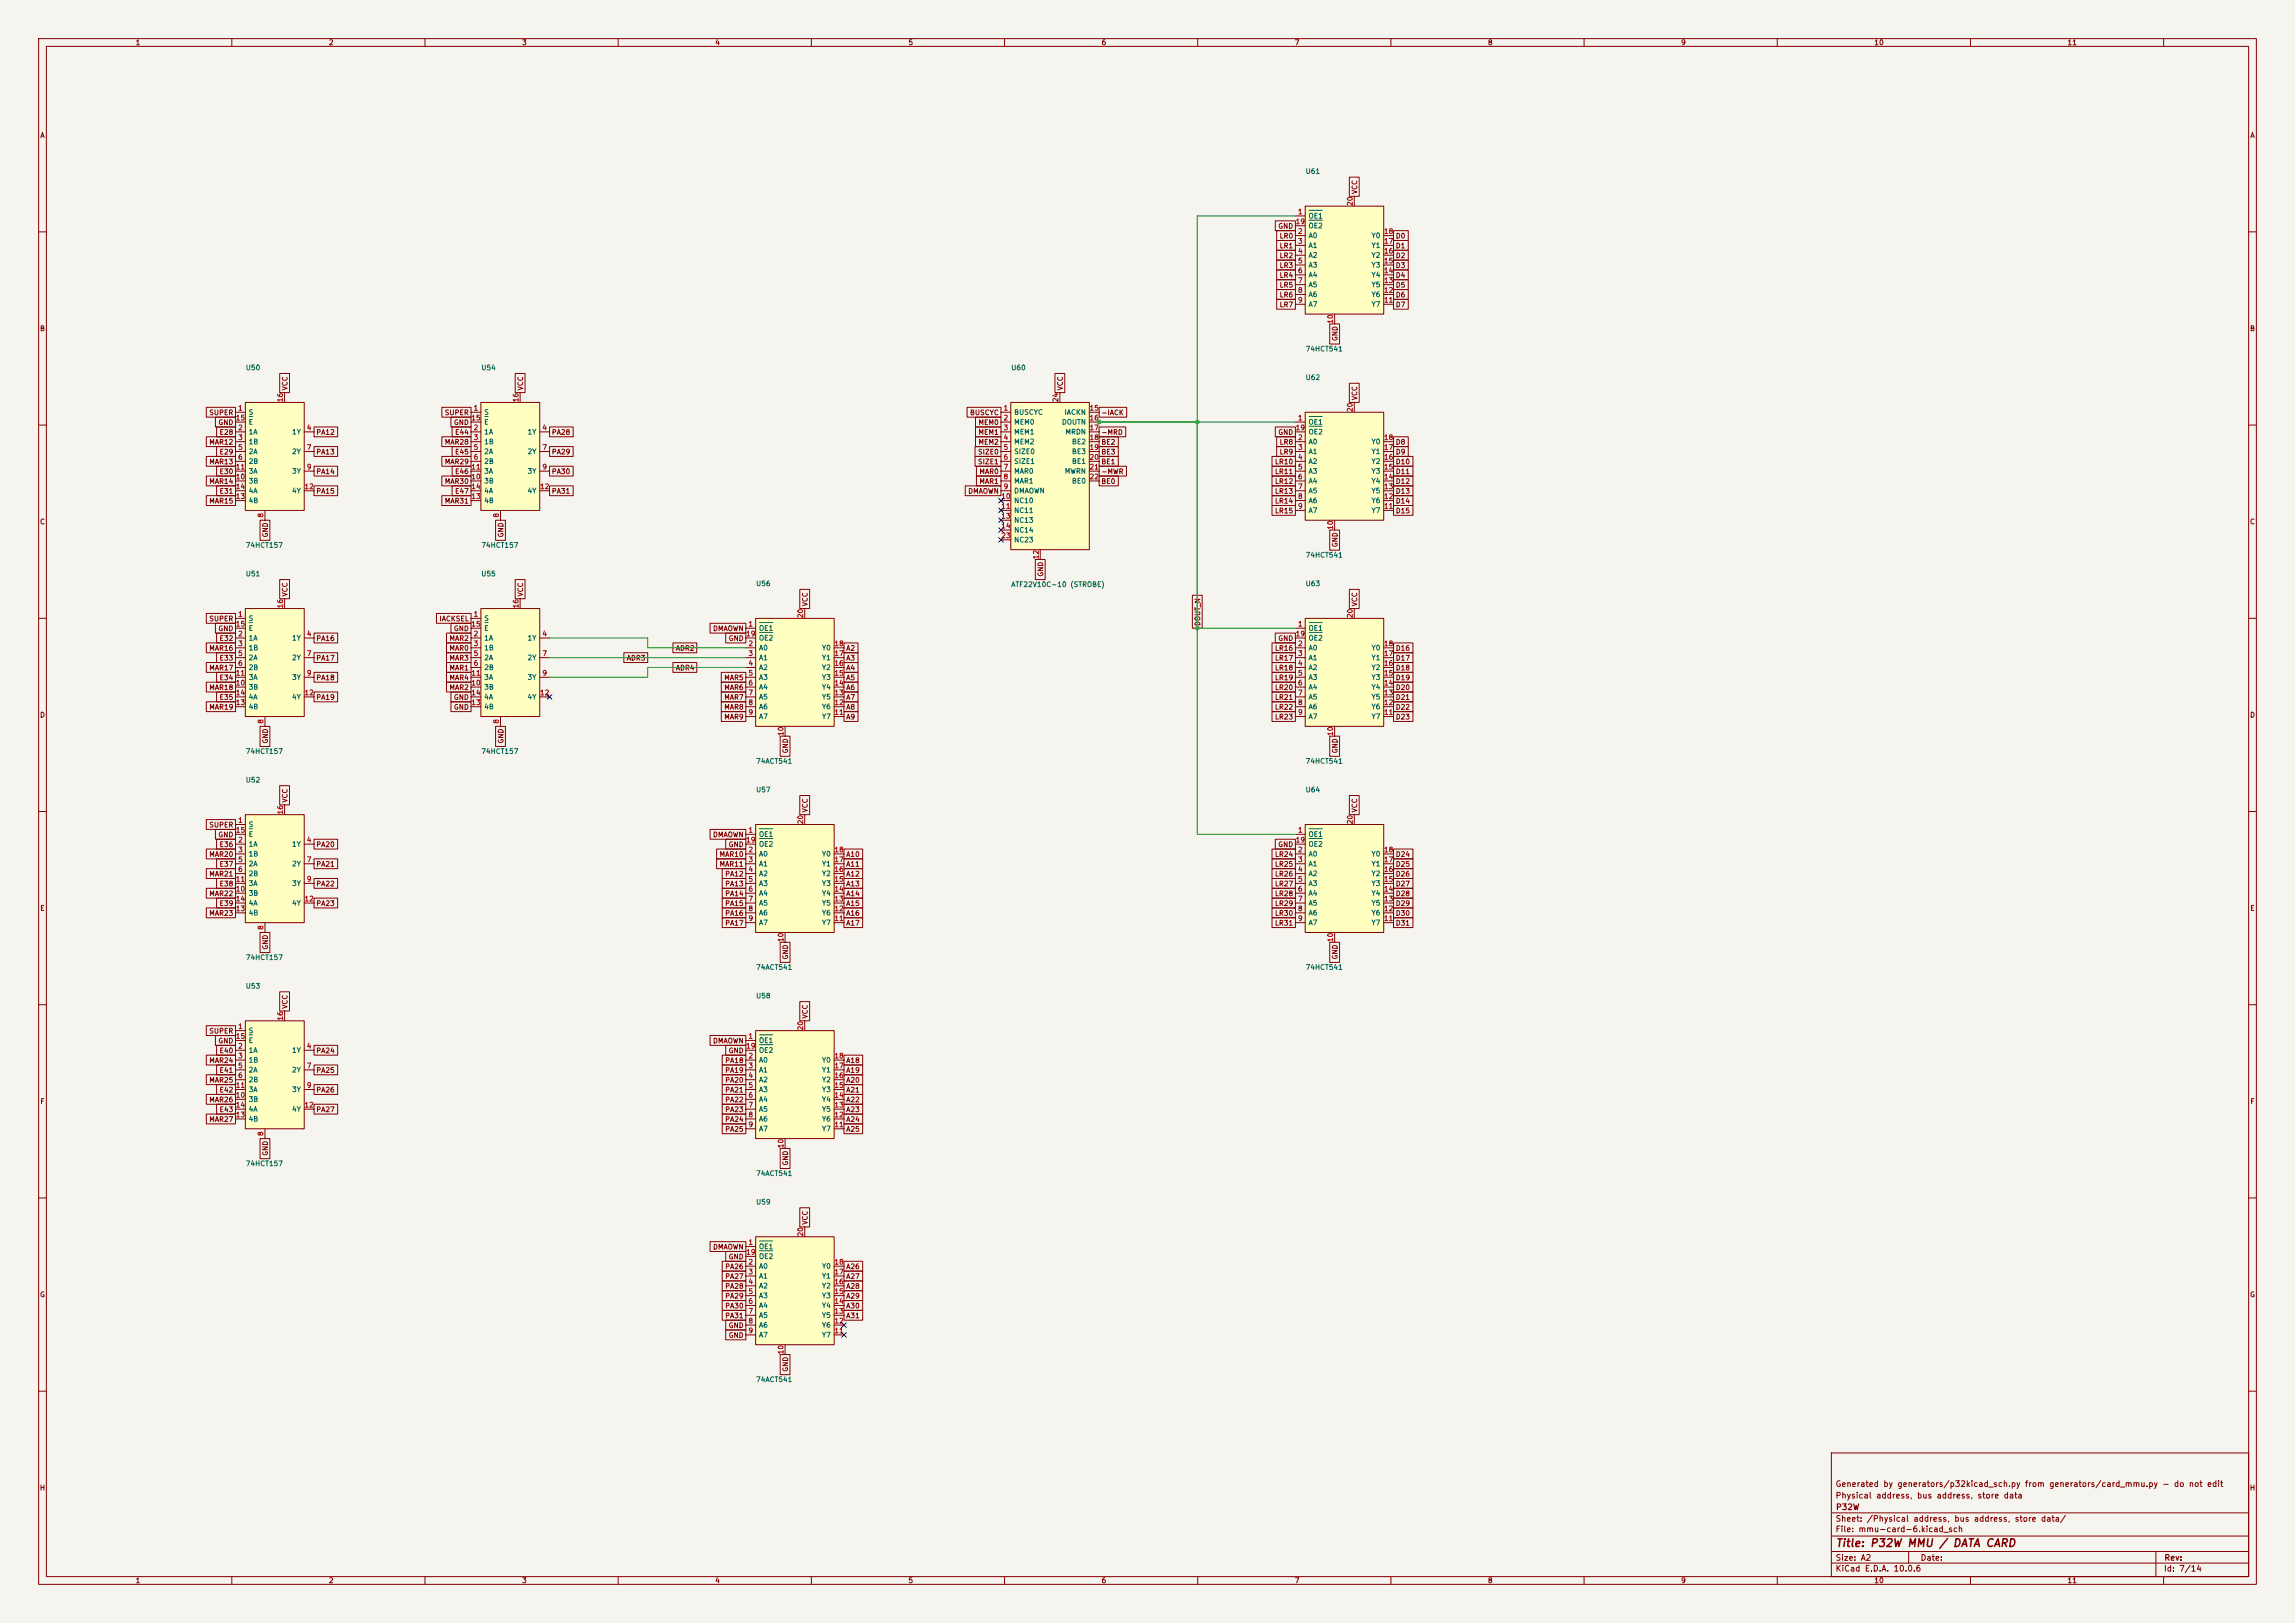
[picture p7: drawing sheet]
<svg xmlns="http://www.w3.org/2000/svg" width="594mm" height="420mm" viewBox="0 0 594 420" stroke-linecap="round" stroke-linejoin="round" font-family="sans-serif">
<defs><g id="words">
<text font-size="2" fill="#840000" x="475" y="400.8">Title: P32W MMU / DATA CARD</text>
<g font-size="1.5" fill="#840000">
<text x="475" y="388.1">Physical address, bus address, store data</text>
<text x="475" y="385.1">Generated by generators/p32kicad_sch.py from generators/card_mmu.py - do not edit</text>
<text x="475" y="394.1">Sheet: /Physical address, bus address, store data/</text>
<text x="475.1" y="391.1">P32W</text>
<text x="475" y="396.8">File: mmu-card-6.kicad_sch</text>
<text x="475" y="407">KiCad E.D.A. 10.0.6</text>
<text x="475" y="404.2">Size: A2</text>
<text x="497" y="404.2">Date:</text>
<text x="560" y="407">Id: 7/14</text>
<text x="560.1" y="404.2">Rev:</text>
</g>
<g font-size="1.3" fill="#840000">
<text x="35" y="12">1</text>
<text x="85" y="12">2</text>
<text x="135" y="12">3</text>
<text x="185" y="12">4</text>
<text x="235" y="12">5</text>
<text x="285" y="12">6</text>
<text x="335" y="12">7</text>
<text x="385" y="12">8</text>
<text x="435" y="12">9</text>
<text x="485" y="12">10</text>
<text x="535" y="12">11</text>
<text x="10.3" y="36">A</text>
<text x="582.3" y="36">A</text>
<text x="351.6" y="50.4" transform="rotate(-90 351.6 50.4)">VCC</text>
<text x="330.7" y="59.5">GND</text>
<text x="331.1" y="64.6">LR1</text>
<text x="331.1" y="62">LR0</text>
<text x="361.1" y="62">D0</text>
<text x="361.1" y="64.6">D1</text>
<text x="331.1" y="67.1">LR2</text>
<text x="331.1" y="69.6">LR3</text>
<text x="361.1" y="67.1">D2</text>
<text x="361.1" y="69.6">D3</text>
<text x="331.1" y="74.7">LR5</text>
<text x="331.1" y="77.3">LR6</text>
<text x="331.1" y="72.2">LR4</text>
<text x="361.1" y="77.3">D6</text>
<text x="361.1" y="72.2">D4</text>
<text x="361.1" y="74.7">D5</text>
<text x="331.1" y="79.8">LR7</text>
<text x="361.1" y="79.8">D7</text>
<text x="10.2" y="86">B</text>
<text x="346.5" y="88.4" transform="rotate(-90 346.5 88.4)">GND</text>
<text x="582.2" y="86">B</text>
<text x="74.7" y="101.2" transform="rotate(-90 74.7 101.2)">VCC</text>
<text x="135.7" y="101.2" transform="rotate(-90 135.7 101.2)">VCC</text>
<text x="275.4" y="101.2" transform="rotate(-90 275.4 101.2)">VCC</text>
<text x="54" y="107.7">SUPER</text>
<text x="115" y="107.7">SUPER</text>
<text x="250.9" y="107.7">BUSCYC</text>
<text x="284.9" y="107.7">-IACK</text>
<text x="351.6" y="103.7" transform="rotate(-90 351.6 103.7)">VCC</text>
<text x="56.4" y="110.3">GND</text>
<text x="56.7" y="112.8">E28</text>
<text x="81.7" y="112.8">PA12</text>
<text x="117.3" y="110.3">GND</text>
<text x="117.6" y="112.8">E44</text>
<text x="142.7" y="112.8">PA28</text>
<text x="253.1" y="110.3">MEM0</text>
<text x="253.1" y="112.8">MEM1</text>
<text x="284.9" y="112.8">-MRD</text>
<text x="330.7" y="112.8">GND</text>
<text x="54" y="115.4">MAR12</text>
<text x="56.7" y="117.9">E29</text>
<text x="81.7" y="117.9">PA13</text>
<text x="115" y="115.4">MAR28</text>
<text x="117.6" y="117.9">E45</text>
<text x="142.7" y="117.9">PA29</text>
<text x="253" y="117.9">SIZE0</text>
<text x="253.1" y="115.4">MEM2</text>
<text x="284.9" y="115.4">BE2</text>
<text x="284.9" y="117.9">BE3</text>
<text x="331.1" y="115.4">LR8</text>
<text x="331.1" y="117.9">LR9</text>
<text x="361.1" y="115.4">D8</text>
<text x="361.1" y="117.9">D9</text>
<text x="54" y="125.5">MAR14</text>
<text x="54" y="120.4">MAR13</text>
<text x="56.7" y="123">E30</text>
<text x="81.7" y="123">PA14</text>
<text x="115" y="120.4">MAR29</text>
<text x="115" y="125.5">MAR30</text>
<text x="117.6" y="123">E46</text>
<text x="142.7" y="123">PA30</text>
<text x="253" y="120.4">SIZE1</text>
<text x="253.4" y="123">MAR0</text>
<text x="253.4" y="125.5">MAR1</text>
<text x="284.9" y="120.4">BE1</text>
<text x="284.9" y="123">-MWR</text>
<text x="284.9" y="125.5">BE0</text>
<text x="329.9" y="120.4">LR10</text>
<text x="329.9" y="123">LR11</text>
<text x="329.9" y="125.5">LR12</text>
<text x="361.1" y="120.4">D10</text>
<text x="361.1" y="123">D11</text>
<text x="361.1" y="125.5">D12</text>
<text x="54" y="130.6">MAR15</text>
<text x="56.7" y="128.1">E31</text>
<text x="81.7" y="128.1">PA15</text>
<text x="115" y="130.6">MAR31</text>
<text x="117.6" y="128.1">E47</text>
<text x="142.7" y="128.1">PA31</text>
<text x="250.5" y="128.1">DMAOWN</text>
<text x="329.9" y="128.1">LR13</text>
<text x="329.9" y="130.6">LR14</text>
<text x="361.1" y="128.1">D13</text>
<text x="361.1" y="130.6">D14</text>
<text x="10.2" y="136">C</text>
<text x="329.9" y="133.1">LR15</text>
<text x="361.1" y="133.1">D15</text>
<text x="582.2" y="136">C</text>
<text x="69.6" y="139.2" transform="rotate(-90 69.6 139.2)">GND</text>
<text x="130.6" y="139.2" transform="rotate(-90 130.6 139.2)">GND</text>
<text x="346.5" y="141.7" transform="rotate(-90 346.5 141.7)">GND</text>
<text x="270.3" y="149.4" transform="rotate(-90 270.3 149.4)">GND</text>
<text x="74.7" y="154.5" transform="rotate(-90 74.7 154.5)">VCC</text>
<text x="135.7" y="154.5" transform="rotate(-90 135.7 154.5)">VCC</text>
<text x="54" y="161.1">SUPER</text>
<text x="113.6" y="161.1">IACKSEL</text>
<text x="209.3" y="157" transform="rotate(-90 209.3 157)">VCC</text>
<text x="351.6" y="157" transform="rotate(-90 351.6 157)">VCC</text>
<text x="56.4" y="163.6">GND</text>
<text x="56.7" y="166.2">E32</text>
<text x="81.7" y="166.2">PA16</text>
<text x="116.2" y="166.2">MAR2</text>
<text x="117.3" y="163.6">GND</text>
<text x="184.4" y="163.6">DMAOWN</text>
<text x="188.5" y="166.2">GND</text>
<text x="310.9" y="162.1" transform="rotate(-90 310.9 162.1)">DOUT_N</text>
<text x="330.7" y="166.2">GND</text>
<text x="54" y="168.7">MAR16</text>
<text x="54" y="173.8">MAR17</text>
<text x="56.7" y="171.2">E33</text>
<text x="81.7" y="171.2">PA17</text>
<text x="116.2" y="168.7">MAR0</text>
<text x="116.2" y="171.2">MAR3</text>
<text x="116.2" y="173.8">MAR1</text>
<text x="162.1" y="171.2">ADR3</text>
<text x="174.8" y="168.7">ADR2</text>
<text x="174.8" y="173.8">ADR4</text>
<text x="218.9" y="168.7">A2</text>
<text x="218.9" y="171.2">A3</text>
<text x="218.9" y="173.8">A4</text>
<text x="329.9" y="168.7">LR16</text>
<text x="329.9" y="171.2">LR17</text>
<text x="329.9" y="173.8">LR18</text>
<text x="361.1" y="168.7">D16</text>
<text x="361.1" y="171.2">D17</text>
<text x="361.1" y="173.8">D18</text>
<text x="54" y="178.9">MAR18</text>
<text x="56.7" y="176.3">E34</text>
<text x="81.7" y="176.3">PA18</text>
<text x="116.2" y="176.3">MAR4</text>
<text x="116.2" y="178.9">MAR2</text>
<text x="187.3" y="176.3">MAR5</text>
<text x="187.3" y="178.9">MAR6</text>
<text x="218.9" y="176.3">A5</text>
<text x="218.9" y="178.9">A6</text>
<text x="329.9" y="176.3">LR19</text>
<text x="329.9" y="178.9">LR20</text>
<text x="361.1" y="176.3">D19</text>
<text x="361.1" y="178.9">D20</text>
<text x="10.2" y="186">D</text>
<text x="54" y="183.9">MAR19</text>
<text x="56.7" y="181.4">E35</text>
<text x="81.7" y="181.4">PA19</text>
<text x="117.3" y="181.4">GND</text>
<text x="117.3" y="183.9">GND</text>
<text x="187.3" y="181.4">MAR7</text>
<text x="187.3" y="183.9">MAR8</text>
<text x="218.9" y="183.9">A8</text>
<text x="218.9" y="181.4">A7</text>
<text x="329.9" y="181.4">LR21</text>
<text x="329.9" y="183.9">LR22</text>
<text x="361.1" y="181.4">D21</text>
<text x="361.1" y="183.9">D22</text>
<text x="582.2" y="186">D</text>
<text x="187.3" y="186.5">MAR9</text>
<text x="218.9" y="186.5">A9</text>
<text x="329.9" y="186.5">LR23</text>
<text x="361.1" y="186.5">D23</text>
<text x="69.6" y="192.5" transform="rotate(-90 69.6 192.5)">GND</text>
<text x="130.6" y="192.5" transform="rotate(-90 130.6 192.5)">GND</text>
<text x="204.3" y="195.1" transform="rotate(-90 204.3 195.1)">GND</text>
<text x="346.5" y="195.1" transform="rotate(-90 346.5 195.1)">GND</text>
<text x="74.7" y="207.8" transform="rotate(-90 74.7 207.8)">VCC</text>
<text x="54" y="214.4">SUPER</text>
<text x="209.3" y="210.4" transform="rotate(-90 209.3 210.4)">VCC</text>
<text x="351.6" y="210.4" transform="rotate(-90 351.6 210.4)">VCC</text>
<text x="56.4" y="217">GND</text>
<text x="56.7" y="219.5">E36</text>
<text x="81.7" y="219.5">PA20</text>
<text x="184.4" y="217">DMAOWN</text>
<text x="188.5" y="219.5">GND</text>
<text x="330.7" y="219.5">GND</text>
<text x="54" y="222">MAR20</text>
<text x="54" y="227.1">MAR21</text>
<text x="56.7" y="224.6">E37</text>
<text x="81.7" y="224.6">PA21</text>
<text x="186.1" y="222">MAR10</text>
<text x="186.1" y="224.6">MAR11</text>
<text x="187.6" y="227.1">PA12</text>
<text x="218.9" y="222">A10</text>
<text x="218.9" y="224.6">A11</text>
<text x="218.9" y="227.1">A12</text>
<text x="329.9" y="227.1">LR26</text>
<text x="329.9" y="224.6">LR25</text>
<text x="329.9" y="222">LR24</text>
<text x="361.1" y="227.1">D26</text>
<text x="361.1" y="224.6">D25</text>
<text x="361.1" y="222">D24</text>
<text x="54" y="232.2">MAR22</text>
<text x="56.7" y="229.7">E38</text>
<text x="81.7" y="229.7">PA22</text>
<text x="187.6" y="232.2">PA14</text>
<text x="187.6" y="229.7">PA13</text>
<text x="218.9" y="229.7">A13</text>
<text x="218.9" y="232.2">A14</text>
<text x="329.9" y="232.2">LR28</text>
<text x="329.9" y="229.7">LR27</text>
<text x="361.1" y="232.2">D28</text>
<text x="361.1" y="229.7">D27</text>
<text x="10.3" y="236">E</text>
<text x="54" y="237.3">MAR23</text>
<text x="56.7" y="234.7">E39</text>
<text x="81.7" y="234.7">PA23</text>
<text x="187.6" y="234.7">PA15</text>
<text x="187.6" y="237.3">PA16</text>
<text x="187.6" y="239.8">PA17</text>
<text x="218.9" y="234.7">A15</text>
<text x="218.9" y="237.3">A16</text>
<text x="218.9" y="239.8">A17</text>
<text x="329.9" y="237.3">LR30</text>
<text x="329.9" y="234.7">LR29</text>
<text x="329.9" y="239.8">LR31</text>
<text x="361.1" y="237.3">D30</text>
<text x="361.1" y="234.7">D29</text>
<text x="361.1" y="239.8">D31</text>
<text x="582.3" y="236">E</text>
<text x="69.6" y="245.9" transform="rotate(-90 69.6 245.9)">GND</text>
<text x="204.3" y="248.4" transform="rotate(-90 204.3 248.4)">GND</text>
<text x="346.5" y="248.4" transform="rotate(-90 346.5 248.4)">GND</text>
<text x="74.7" y="261.2" transform="rotate(-90 74.7 261.2)">VCC</text>
<text x="209.3" y="263.7" transform="rotate(-90 209.3 263.7)">VCC</text>
<text x="54" y="267.8">SUPER</text>
<text x="54" y="275.4">MAR24</text>
<text x="56.4" y="270.3">GND</text>
<text x="56.7" y="272.8">E40</text>
<text x="81.7" y="272.8">PA24</text>
<text x="184.4" y="270.3">DMAOWN</text>
<text x="187.6" y="275.4">PA18</text>
<text x="188.5" y="272.8">GND</text>
<text x="218.9" y="275.4">A18</text>
<text x="54" y="280.5">MAR25</text>
<text x="56.7" y="277.9">E41</text>
<text x="81.7" y="277.9">PA25</text>
<text x="187.6" y="277.9">PA19</text>
<text x="187.6" y="280.5">PA20</text>
<text x="218.9" y="277.9">A19</text>
<text x="218.9" y="280.5">A20</text>
<text x="10.3" y="286">F</text>
<text x="54" y="285.5">MAR26</text>
<text x="56.7" y="283">E42</text>
<text x="81.7" y="283">PA26</text>
<text x="187.6" y="285.5">PA22</text>
<text x="187.6" y="283">PA21</text>
<text x="218.9" y="283">A21</text>
<text x="218.9" y="285.5">A22</text>
<text x="582.3" y="286">F</text>
<text x="54" y="290.6">MAR27</text>
<text x="56.7" y="288.1">E43</text>
<text x="81.7" y="288.1">PA27</text>
<text x="187.6" y="288.1">PA23</text>
<text x="187.6" y="290.6">PA24</text>
<text x="187.6" y="293.2">PA25</text>
<text x="218.9" y="288.1">A23</text>
<text x="218.9" y="290.6">A24</text>
<text x="218.9" y="293.2">A25</text>
<text x="69.6" y="299.2" transform="rotate(-90 69.6 299.2)">GND</text>
<text x="204.3" y="301.8" transform="rotate(-90 204.3 301.8)">GND</text>
<text x="209.3" y="317.1" transform="rotate(-90 209.3 317.1)">VCC</text>
<text x="184.4" y="323.6">DMAOWN</text>
<text x="187.6" y="328.7">PA26</text>
<text x="188.5" y="326.2">GND</text>
<text x="218.9" y="328.7">A26</text>
<text x="10.2" y="336">G</text>
<text x="187.6" y="331.3">PA27</text>
<text x="187.6" y="333.8">PA28</text>
<text x="218.9" y="331.3">A27</text>
<text x="218.9" y="333.8">A28</text>
<text x="582.2" y="336">G</text>
<text x="187.6" y="338.9">PA30</text>
<text x="187.6" y="341.4">PA31</text>
<text x="187.6" y="336.3">PA29</text>
<text x="218.9" y="336.3">A29</text>
<text x="218.9" y="338.9">A30</text>
<text x="218.9" y="341.4">A31</text>
<text x="188.5" y="346.5">GND</text>
<text x="188.5" y="344">GND</text>
<text x="204.3" y="355.1" transform="rotate(-90 204.3 355.1)">GND</text>
<text x="10.2" y="386">H</text>
<text x="582.2" y="386">H</text>
<text x="35" y="410">1</text>
<text x="85" y="410">2</text>
<text x="135" y="410">3</text>
<text x="185" y="410">4</text>
<text x="235" y="410">5</text>
<text x="285" y="410">6</text>
<text x="335" y="410">7</text>
<text x="385" y="410">8</text>
<text x="435" y="410">9</text>
<text x="485" y="410">10</text>
<text x="535" y="410">11</text>
</g>
<g font-size="1.3" fill="#006464">
<text x="337.8" y="45.3">U61</text>
<text x="338.6" y="56.8">OE1</text>
<text x="338.6" y="59.4">OE2</text>
<text x="338.6" y="61.9">A0</text>
<text x="338.6" y="64.5">A1</text>
<text x="354.9" y="64.5">Y1</text>
<text x="354.9" y="61.9">Y0</text>
<text x="338.6" y="67">A2</text>
<text x="338.6" y="69.5">A3</text>
<text x="354.9" y="69.5">Y3</text>
<text x="354.9" y="67">Y2</text>
<text x="338.6" y="72.1">A4</text>
<text x="338.6" y="74.6">A5</text>
<text x="338.6" y="77.2">A6</text>
<text x="354.9" y="77.2">Y6</text>
<text x="354.9" y="74.6">Y5</text>
<text x="354.9" y="72.1">Y4</text>
<text x="338.6" y="79.7">A7</text>
<text x="354.9" y="79.7">Y7</text>
<text x="337.8" y="91.2">74HCT541</text>
<text x="63.5" y="96.1">U50</text>
<text x="124.4" y="96.1">U54</text>
<text x="261.6" y="96.1">U60</text>
<text x="337.8" y="98.6">U62</text>
<text x="64.2" y="107.6">S</text>
<text x="125.2" y="107.6">S</text>
<text x="262.4" y="107.6">BUSCYC</text>
<text x="275.4" y="107.6">IACKN</text>
<text x="64.2" y="112.7">1A</text>
<text x="64.2" y="110.2">E</text>
<text x="75.5" y="112.7">1Y</text>
<text x="125.2" y="112.7">1A</text>
<text x="125.2" y="110.2">E</text>
<text x="136.4" y="112.7">1Y</text>
<text x="262.4" y="110.2">MEM0</text>
<text x="262.4" y="112.7">MEM1</text>
<text x="274.7" y="110.2">DOUTN</text>
<text x="275.6" y="112.7">MRDN</text>
<text x="338.6" y="110.2">OE1</text>
<text x="338.6" y="112.7">OE2</text>
<text x="64.2" y="115.3">1B</text>
<text x="64.2" y="117.8">2A</text>
<text x="75.5" y="117.8">2Y</text>
<text x="125.2" y="115.3">1B</text>
<text x="125.2" y="117.8">2A</text>
<text x="136.4" y="117.8">2Y</text>
<text x="262.4" y="115.3">MEM2</text>
<text x="262.4" y="117.8">SIZE0</text>
<text x="277.3" y="115.3">BE2</text>
<text x="277.3" y="117.8">BE3</text>
<text x="338.6" y="115.3">A0</text>
<text x="338.6" y="117.8">A1</text>
<text x="354.9" y="117.8">Y1</text>
<text x="354.9" y="115.3">Y0</text>
<text x="64.2" y="120.3">2B</text>
<text x="64.2" y="125.4">3B</text>
<text x="64.2" y="122.9">3A</text>
<text x="75.5" y="122.9">3Y</text>
<text x="125.2" y="120.3">2B</text>
<text x="125.2" y="125.4">3B</text>
<text x="125.2" y="122.9">3A</text>
<text x="136.4" y="122.9">3Y</text>
<text x="262.4" y="120.3">SIZE1</text>
<text x="262.4" y="122.9">MAR0</text>
<text x="262.4" y="125.4">MAR1</text>
<text x="275.4" y="122.9">MWRN</text>
<text x="277.3" y="120.3">BE1</text>
<text x="277.3" y="125.4">BE0</text>
<text x="338.6" y="120.3">A2</text>
<text x="338.6" y="122.9">A3</text>
<text x="338.6" y="125.4">A4</text>
<text x="354.9" y="125.4">Y4</text>
<text x="354.9" y="122.9">Y3</text>
<text x="354.9" y="120.3">Y2</text>
<text x="64.2" y="130.5">4B</text>
<text x="64.2" y="128">4A</text>
<text x="75.5" y="128">4Y</text>
<text x="125.2" y="130.5">4B</text>
<text x="125.2" y="128">4A</text>
<text x="136.4" y="128">4Y</text>
<text x="262.4" y="128">DMAOWN</text>
<text x="262.4" y="130.5">NC10</text>
<text x="338.6" y="128">A5</text>
<text x="338.6" y="130.5">A6</text>
<text x="354.9" y="130.5">Y6</text>
<text x="354.9" y="128">Y5</text>
<text x="262.4" y="133">NC11</text>
<text x="262.4" y="135.6">NC13</text>
<text x="338.6" y="133">A7</text>
<text x="354.9" y="133">Y7</text>
<text x="63.5" y="142">74HCT157</text>
<text x="124.4" y="142">74HCT157</text>
<text x="262.4" y="138.1">NC14</text>
<text x="262.4" y="140.7">NC23</text>
<text x="63.5" y="149.4">U51</text>
<text x="124.4" y="149.4">U55</text>
<text x="337.8" y="144.6">74HCT541</text>
<text x="195.6" y="152">U56</text>
<text x="261.6" y="152.2">ATF22V10C-10 (STROBE)</text>
<text x="337.8" y="152">U63</text>
<text x="64.2" y="161">S</text>
<text x="125.2" y="161">S</text>
<text x="64.2" y="166.1">1A</text>
<text x="64.2" y="163.5">E</text>
<text x="75.5" y="166.1">1Y</text>
<text x="125.2" y="166.1">1A</text>
<text x="125.2" y="163.5">E</text>
<text x="136.4" y="166.1">1Y</text>
<text x="196.3" y="163.5">OE1</text>
<text x="196.3" y="166.1">OE2</text>
<text x="338.6" y="163.5">OE1</text>
<text x="338.6" y="166.1">OE2</text>
<text x="64.2" y="168.6">1B</text>
<text x="64.2" y="171.1">2A</text>
<text x="64.2" y="173.7">2B</text>
<text x="75.5" y="171.1">2Y</text>
<text x="125.2" y="168.6">1B</text>
<text x="125.2" y="171.1">2A</text>
<text x="125.2" y="173.7">2B</text>
<text x="136.4" y="171.1">2Y</text>
<text x="196.3" y="168.6">A0</text>
<text x="196.3" y="171.1">A1</text>
<text x="196.3" y="173.7">A2</text>
<text x="212.6" y="173.7">Y2</text>
<text x="212.6" y="171.1">Y1</text>
<text x="212.6" y="168.6">Y0</text>
<text x="338.6" y="168.6">A0</text>
<text x="338.6" y="171.1">A1</text>
<text x="338.6" y="173.7">A2</text>
<text x="354.9" y="173.7">Y2</text>
<text x="354.9" y="171.1">Y1</text>
<text x="354.9" y="168.6">Y0</text>
<text x="64.2" y="178.8">3B</text>
<text x="64.2" y="176.2">3A</text>
<text x="75.5" y="176.2">3Y</text>
<text x="125.2" y="178.8">3B</text>
<text x="125.2" y="176.2">3A</text>
<text x="136.4" y="176.2">3Y</text>
<text x="196.3" y="176.2">A3</text>
<text x="196.3" y="178.8">A4</text>
<text x="212.6" y="178.8">Y4</text>
<text x="212.6" y="176.2">Y3</text>
<text x="338.6" y="176.2">A3</text>
<text x="338.6" y="178.8">A4</text>
<text x="354.9" y="178.8">Y4</text>
<text x="354.9" y="176.2">Y3</text>
<text x="64.2" y="183.8">4B</text>
<text x="64.2" y="181.3">4A</text>
<text x="75.5" y="181.3">4Y</text>
<text x="125.2" y="183.8">4B</text>
<text x="125.2" y="181.3">4A</text>
<text x="136.4" y="181.3">4Y</text>
<text x="196.3" y="181.3">A5</text>
<text x="196.3" y="183.8">A6</text>
<text x="212.6" y="183.8">Y6</text>
<text x="212.6" y="181.3">Y5</text>
<text x="338.6" y="181.3">A5</text>
<text x="338.6" y="183.8">A6</text>
<text x="354.9" y="183.8">Y6</text>
<text x="354.9" y="181.3">Y5</text>
<text x="196.3" y="186.4">A7</text>
<text x="212.6" y="186.4">Y7</text>
<text x="338.6" y="186.4">A7</text>
<text x="354.9" y="186.4">Y7</text>
<text x="63.5" y="195.4">74HCT157</text>
<text x="124.4" y="195.4">74HCT157</text>
<text x="195.6" y="197.9">74ACT541</text>
<text x="337.8" y="197.9">74HCT541</text>
<text x="63.5" y="202.8">U52</text>
<text x="195.6" y="205.3">U57</text>
<text x="337.8" y="205.3">U64</text>
<text x="64.2" y="214.3">S</text>
<text x="64.2" y="219.4">1A</text>
<text x="64.2" y="221.9">1B</text>
<text x="64.2" y="216.9">E</text>
<text x="75.5" y="219.4">1Y</text>
<text x="196.3" y="216.9">OE1</text>
<text x="196.3" y="221.9">A0</text>
<text x="196.3" y="219.4">OE2</text>
<text x="212.6" y="221.9">Y0</text>
<text x="338.6" y="216.9">OE1</text>
<text x="338.6" y="221.9">A0</text>
<text x="338.6" y="219.4">OE2</text>
<text x="354.9" y="221.9">Y0</text>
<text x="64.2" y="224.5">2A</text>
<text x="64.2" y="227">2B</text>
<text x="75.5" y="224.5">2Y</text>
<text x="196.3" y="224.5">A1</text>
<text x="196.3" y="227">A2</text>
<text x="212.6" y="227">Y2</text>
<text x="212.6" y="224.5">Y1</text>
<text x="338.6" y="224.5">A1</text>
<text x="338.6" y="227">A2</text>
<text x="354.9" y="227">Y2</text>
<text x="354.9" y="224.5">Y1</text>
<text x="64.2" y="232.1">3B</text>
<text x="64.2" y="229.6">3A</text>
<text x="75.5" y="229.6">3Y</text>
<text x="196.3" y="229.6">A3</text>
<text x="196.3" y="232.1">A4</text>
<text x="212.6" y="232.1">Y4</text>
<text x="212.6" y="229.6">Y3</text>
<text x="338.6" y="229.6">A3</text>
<text x="338.6" y="232.1">A4</text>
<text x="354.9" y="232.1">Y4</text>
<text x="354.9" y="229.6">Y3</text>
<text x="64.2" y="237.2">4B</text>
<text x="64.2" y="234.6">4A</text>
<text x="75.5" y="234.6">4Y</text>
<text x="196.3" y="234.6">A5</text>
<text x="196.3" y="237.2">A6</text>
<text x="196.3" y="239.7">A7</text>
<text x="212.6" y="239.7">Y7</text>
<text x="212.6" y="237.2">Y6</text>
<text x="212.6" y="234.6">Y5</text>
<text x="338.6" y="234.6">A5</text>
<text x="338.6" y="237.2">A6</text>
<text x="338.6" y="239.7">A7</text>
<text x="354.9" y="239.7">Y7</text>
<text x="354.9" y="237.2">Y6</text>
<text x="354.9" y="234.6">Y5</text>
<text x="63.5" y="248.7">74HCT157</text>
<text x="195.6" y="251.3">74ACT541</text>
<text x="337.8" y="251.3">74HCT541</text>
<text x="63.5" y="256.1">U53</text>
<text x="195.6" y="258.7">U58</text>
<text x="64.2" y="267.7">S</text>
<text x="64.2" y="272.7">1A</text>
<text x="64.2" y="275.3">1B</text>
<text x="64.2" y="270.2">E</text>
<text x="75.5" y="272.7">1Y</text>
<text x="196.3" y="270.2">OE1</text>
<text x="196.3" y="275.3">A0</text>
<text x="196.3" y="272.7">OE2</text>
<text x="212.6" y="275.3">Y0</text>
<text x="64.2" y="277.8">2A</text>
<text x="64.2" y="280.4">2B</text>
<text x="75.5" y="277.8">2Y</text>
<text x="196.3" y="277.8">A1</text>
<text x="196.3" y="280.4">A2</text>
<text x="212.6" y="280.4">Y2</text>
<text x="212.6" y="277.8">Y1</text>
<text x="64.2" y="285.4">3B</text>
<text x="64.2" y="282.9">3A</text>
<text x="64.2" y="288">4A</text>
<text x="75.5" y="282.9">3Y</text>
<text x="75.5" y="288">4Y</text>
<text x="196.3" y="282.9">A3</text>
<text x="196.3" y="285.4">A4</text>
<text x="196.3" y="288">A5</text>
<text x="212.6" y="288">Y5</text>
<text x="212.6" y="285.4">Y4</text>
<text x="212.6" y="282.9">Y3</text>
<text x="64.2" y="290.5">4B</text>
<text x="196.3" y="290.5">A6</text>
<text x="196.3" y="293.1">A7</text>
<text x="212.6" y="293.1">Y7</text>
<text x="212.6" y="290.5">Y6</text>
<text x="63.5" y="302.1">74HCT157</text>
<text x="195.6" y="304.6">74ACT541</text>
<text x="195.6" y="312">U59</text>
<text x="196.3" y="323.5">OE1</text>
<text x="196.3" y="328.6">A0</text>
<text x="196.3" y="326.1">OE2</text>
<text x="212.6" y="328.6">Y0</text>
<text x="196.3" y="331.2">A1</text>
<text x="196.3" y="333.7">A2</text>
<text x="212.6" y="333.7">Y2</text>
<text x="212.6" y="331.2">Y1</text>
<text x="196.3" y="336.2">A3</text>
<text x="196.3" y="338.8">A4</text>
<text x="196.3" y="341.3">A5</text>
<text x="212.6" y="341.3">Y5</text>
<text x="212.6" y="338.8">Y4</text>
<text x="212.6" y="336.2">Y3</text>
<text x="196.3" y="343.9">A6</text>
<text x="196.3" y="346.4">A7</text>
<text x="212.6" y="346.4">Y7</text>
<text x="212.6" y="343.9">Y6</text>
<text x="195.6" y="357.9">74ACT541</text>
</g>
<g font-size="1.3" fill="#a90000">
<text x="350.4" y="53.4" transform="rotate(-90 350.4 53.4)">20</text>
<text x="335.2" y="58.3">19</text>
<text x="335.8" y="55.7">1</text>
<text x="335.8" y="60.8">2</text>
<text x="335.8" y="63.4">3</text>
<text x="335.8" y="65.9">4</text>
<text x="358.1" y="65.9">16</text>
<text x="358.1" y="63.4">17</text>
<text x="358.1" y="60.8">18</text>
<text x="335.8" y="68.4">5</text>
<text x="335.8" y="71">6</text>
<text x="358.1" y="71">14</text>
<text x="358.1" y="68.4">15</text>
<text x="335.8" y="73.5">7</text>
<text x="335.8" y="76.1">8</text>
<text x="358.1" y="76.1">12</text>
<text x="358.1" y="73.5">13</text>
<text x="335.8" y="78.6">9</text>
<text x="345.3" y="83.9" transform="rotate(-90 345.3 83.9)">10</text>
<text x="358.1" y="78.6">11</text>
<text x="61.5" y="106.5">1</text>
<text x="73.5" y="104.2" transform="rotate(-90 73.5 104.2)">16</text>
<text x="122.5" y="106.5">1</text>
<text x="134.5" y="104.2" transform="rotate(-90 134.5 104.2)">16</text>
<text x="259.6" y="106.5">1</text>
<text x="274.2" y="104.2" transform="rotate(-90 274.2 104.2)">24</text>
<text x="281.9" y="106.5">15</text>
<text x="350.4" y="106.7" transform="rotate(-90 350.4 106.7)">20</text>
<text x="60.9" y="109.1">15</text>
<text x="61.5" y="111.6">2</text>
<text x="79.3" y="111.6">4</text>
<text x="121.9" y="109.1">15</text>
<text x="122.5" y="111.6">2</text>
<text x="140.2" y="111.6">4</text>
<text x="259.6" y="109.1">2</text>
<text x="259.6" y="111.6">3</text>
<text x="281.9" y="109.1">16</text>
<text x="281.9" y="111.6">17</text>
<text x="335.2" y="111.6">19</text>
<text x="335.8" y="109.1">1</text>
<text x="61.5" y="114.2">3</text>
<text x="61.5" y="116.7">5</text>
<text x="61.5" y="119.2">6</text>
<text x="79.3" y="116.7">7</text>
<text x="122.5" y="114.2">3</text>
<text x="122.5" y="116.7">5</text>
<text x="122.5" y="119.2">6</text>
<text x="140.2" y="116.7">7</text>
<text x="259.6" y="114.2">4</text>
<text x="259.6" y="116.7">5</text>
<text x="259.6" y="119.2">6</text>
<text x="281.9" y="114.2">18</text>
<text x="281.9" y="116.7">19</text>
<text x="281.9" y="119.2">20</text>
<text x="335.8" y="114.2">2</text>
<text x="335.8" y="116.7">3</text>
<text x="335.8" y="119.2">4</text>
<text x="358.1" y="119.2">16</text>
<text x="358.1" y="116.7">17</text>
<text x="358.1" y="114.2">18</text>
<text x="60.9" y="124.3">10</text>
<text x="60.9" y="121.8">11</text>
<text x="79.3" y="121.8">9</text>
<text x="121.9" y="124.3">10</text>
<text x="121.9" y="121.8">11</text>
<text x="140.2" y="121.8">9</text>
<text x="259.6" y="121.8">7</text>
<text x="259.6" y="124.3">8</text>
<text x="281.9" y="121.8">21</text>
<text x="281.9" y="124.3">22</text>
<text x="335.8" y="121.8">5</text>
<text x="335.8" y="124.3">6</text>
<text x="358.1" y="124.3">14</text>
<text x="358.1" y="121.8">15</text>
<text x="60.9" y="129.4">13</text>
<text x="60.9" y="126.9">14</text>
<text x="78.7" y="126.9">12</text>
<text x="121.9" y="129.4">13</text>
<text x="121.9" y="126.9">14</text>
<text x="139.6" y="126.9">12</text>
<text x="259" y="129.4">10</text>
<text x="259" y="131.9">11</text>
<text x="259.6" y="126.9">9</text>
<text x="335.8" y="126.9">7</text>
<text x="335.8" y="129.4">8</text>
<text x="335.8" y="131.9">9</text>
<text x="358.1" y="131.9">11</text>
<text x="358.1" y="129.4">12</text>
<text x="358.1" y="126.9">13</text>
<text x="68.4" y="134.1" transform="rotate(-90 68.4 134.1)">8</text>
<text x="129.4" y="134.1" transform="rotate(-90 129.4 134.1)">8</text>
<text x="259" y="134.5">13</text>
<text x="259" y="137">14</text>
<text x="345.3" y="137.2" transform="rotate(-90 345.3 137.2)">10</text>
<text x="259" y="139.6">23</text>
<text x="269.1" y="144.8" transform="rotate(-90 269.1 144.8)">12</text>
<text x="61.5" y="159.9">1</text>
<text x="73.5" y="157.5" transform="rotate(-90 73.5 157.5)">16</text>
<text x="122.5" y="159.9">1</text>
<text x="134.5" y="157.5" transform="rotate(-90 134.5 157.5)">16</text>
<text x="208.1" y="160.1" transform="rotate(-90 208.1 160.1)">20</text>
<text x="350.4" y="160.1" transform="rotate(-90 350.4 160.1)">20</text>
<text x="60.9" y="162.4">15</text>
<text x="61.5" y="165">2</text>
<text x="61.5" y="167.5">3</text>
<text x="79.3" y="165">4</text>
<text x="121.9" y="162.4">15</text>
<text x="122.5" y="165">2</text>
<text x="122.5" y="167.5">3</text>
<text x="140.2" y="165">4</text>
<text x="193" y="165">19</text>
<text x="193.6" y="162.4">1</text>
<text x="193.6" y="167.5">2</text>
<text x="215.8" y="167.5">18</text>
<text x="335.2" y="165">19</text>
<text x="335.8" y="162.4">1</text>
<text x="335.8" y="167.5">2</text>
<text x="358.1" y="167.5">18</text>
<text x="61.5" y="170">5</text>
<text x="61.5" y="172.6">6</text>
<text x="79.3" y="170">7</text>
<text x="122.5" y="170">5</text>
<text x="122.5" y="172.6">6</text>
<text x="140.2" y="170">7</text>
<text x="193.6" y="170">3</text>
<text x="193.6" y="172.6">4</text>
<text x="215.8" y="172.6">16</text>
<text x="215.8" y="170">17</text>
<text x="335.8" y="170">3</text>
<text x="335.8" y="172.6">4</text>
<text x="358.1" y="172.6">16</text>
<text x="358.1" y="170">17</text>
<text x="60.9" y="177.7">10</text>
<text x="60.9" y="175.1">11</text>
<text x="79.3" y="175.1">9</text>
<text x="121.9" y="177.7">10</text>
<text x="121.9" y="175.1">11</text>
<text x="140.2" y="175.1">9</text>
<text x="193.6" y="175.1">5</text>
<text x="193.6" y="177.7">6</text>
<text x="215.8" y="177.7">14</text>
<text x="215.8" y="175.1">15</text>
<text x="335.8" y="175.1">5</text>
<text x="335.8" y="177.7">6</text>
<text x="358.1" y="177.7">14</text>
<text x="358.1" y="175.1">15</text>
<text x="60.9" y="182.7">13</text>
<text x="60.9" y="180.2">14</text>
<text x="78.7" y="180.2">12</text>
<text x="121.9" y="182.7">13</text>
<text x="121.9" y="180.2">14</text>
<text x="139.6" y="180.2">12</text>
<text x="193.6" y="180.2">7</text>
<text x="193.6" y="182.7">8</text>
<text x="193.6" y="185.3">9</text>
<text x="215.8" y="185.3">11</text>
<text x="215.8" y="182.7">12</text>
<text x="215.8" y="180.2">13</text>
<text x="335.8" y="180.2">7</text>
<text x="335.8" y="182.7">8</text>
<text x="335.8" y="185.3">9</text>
<text x="358.1" y="185.3">11</text>
<text x="358.1" y="182.7">12</text>
<text x="358.1" y="180.2">13</text>
<text x="68.4" y="187.4" transform="rotate(-90 68.4 187.4)">8</text>
<text x="129.4" y="187.4" transform="rotate(-90 129.4 187.4)">8</text>
<text x="203.1" y="190.6" transform="rotate(-90 203.1 190.6)">10</text>
<text x="345.3" y="190.6" transform="rotate(-90 345.3 190.6)">10</text>
<text x="60.9" y="215.8">15</text>
<text x="61.5" y="213.2">1</text>
<text x="73.5" y="210.9" transform="rotate(-90 73.5 210.9)">16</text>
<text x="193.6" y="215.8">1</text>
<text x="208.1" y="213.4" transform="rotate(-90 208.1 213.4)">20</text>
<text x="335.8" y="215.8">1</text>
<text x="350.4" y="213.4" transform="rotate(-90 350.4 213.4)">20</text>
<text x="61.5" y="218.3">2</text>
<text x="61.5" y="220.8">3</text>
<text x="79.3" y="218.3">4</text>
<text x="193" y="218.3">19</text>
<text x="193.6" y="220.8">2</text>
<text x="215.8" y="220.8">18</text>
<text x="335.2" y="218.3">19</text>
<text x="335.8" y="220.8">2</text>
<text x="358.1" y="220.8">18</text>
<text x="61.5" y="223.4">5</text>
<text x="61.5" y="225.9">6</text>
<text x="79.3" y="223.4">7</text>
<text x="193.6" y="223.4">3</text>
<text x="193.6" y="225.9">4</text>
<text x="215.8" y="225.9">16</text>
<text x="215.8" y="223.4">17</text>
<text x="335.8" y="223.4">3</text>
<text x="335.8" y="225.9">4</text>
<text x="358.1" y="225.9">16</text>
<text x="358.1" y="223.4">17</text>
<text x="60.9" y="231">10</text>
<text x="60.9" y="228.5">11</text>
<text x="60.9" y="233.5">14</text>
<text x="78.7" y="233.5">12</text>
<text x="79.3" y="228.5">9</text>
<text x="193.6" y="228.5">5</text>
<text x="193.6" y="231">6</text>
<text x="193.6" y="233.5">7</text>
<text x="215.8" y="233.5">13</text>
<text x="215.8" y="231">14</text>
<text x="215.8" y="228.5">15</text>
<text x="335.8" y="228.5">5</text>
<text x="335.8" y="231">6</text>
<text x="335.8" y="233.5">7</text>
<text x="358.1" y="233.5">13</text>
<text x="358.1" y="231">14</text>
<text x="358.1" y="228.5">15</text>
<text x="60.9" y="236.1">13</text>
<text x="193.6" y="236.1">8</text>
<text x="193.6" y="238.6">9</text>
<text x="215.8" y="238.6">11</text>
<text x="215.8" y="236.1">12</text>
<text x="335.8" y="236.1">8</text>
<text x="335.8" y="238.6">9</text>
<text x="358.1" y="238.6">11</text>
<text x="358.1" y="236.1">12</text>
<text x="68.4" y="240.8" transform="rotate(-90 68.4 240.8)">8</text>
<text x="203.1" y="243.9" transform="rotate(-90 203.1 243.9)">10</text>
<text x="345.3" y="243.9" transform="rotate(-90 345.3 243.9)">10</text>
<text x="60.9" y="269.1">15</text>
<text x="61.5" y="266.6">1</text>
<text x="73.5" y="264.2" transform="rotate(-90 73.5 264.2)">16</text>
<text x="193.6" y="269.1">1</text>
<text x="208.1" y="266.8" transform="rotate(-90 208.1 266.8)">20</text>
<text x="61.5" y="271.6">2</text>
<text x="61.5" y="274.2">3</text>
<text x="79.3" y="271.6">4</text>
<text x="193" y="271.6">19</text>
<text x="193.6" y="274.2">2</text>
<text x="215.8" y="274.2">18</text>
<text x="60.9" y="281.8">11</text>
<text x="61.5" y="276.7">5</text>
<text x="61.5" y="279.3">6</text>
<text x="79.3" y="276.7">7</text>
<text x="79.3" y="281.8">9</text>
<text x="193.6" y="276.7">3</text>
<text x="193.6" y="279.3">4</text>
<text x="193.6" y="281.8">5</text>
<text x="215.8" y="281.8">15</text>
<text x="215.8" y="279.3">16</text>
<text x="215.8" y="276.7">17</text>
<text x="60.9" y="284.3">10</text>
<text x="60.9" y="286.9">14</text>
<text x="78.7" y="286.9">12</text>
<text x="193.6" y="284.3">6</text>
<text x="193.6" y="286.9">7</text>
<text x="215.8" y="286.9">13</text>
<text x="215.8" y="284.3">14</text>
<text x="60.9" y="289.4">13</text>
<text x="193.6" y="289.4">8</text>
<text x="193.6" y="292">9</text>
<text x="215.8" y="292">11</text>
<text x="215.8" y="289.4">12</text>
<text x="68.4" y="294.1" transform="rotate(-90 68.4 294.1)">8</text>
<text x="203.1" y="297.2" transform="rotate(-90 203.1 297.2)">10</text>
<text x="193.6" y="322.4">1</text>
<text x="208.1" y="320.1" transform="rotate(-90 208.1 320.1)">20</text>
<text x="193" y="325">19</text>
<text x="193.6" y="327.5">2</text>
<text x="215.8" y="327.5">18</text>
<text x="193.6" y="330.1">3</text>
<text x="193.6" y="332.6">4</text>
<text x="193.6" y="335.1">5</text>
<text x="215.8" y="335.1">15</text>
<text x="215.8" y="332.6">16</text>
<text x="215.8" y="330.1">17</text>
<text x="193.6" y="337.7">6</text>
<text x="193.6" y="340.2">7</text>
<text x="215.8" y="340.2">13</text>
<text x="215.8" y="337.7">14</text>
<text x="193.6" y="342.8">8</text>
<text x="193.6" y="345.3">9</text>
<text x="215.8" y="345.3">11</text>
<text x="215.8" y="342.8">12</text>
<text x="203.1" y="350.6" transform="rotate(-90 203.1 350.6)">10</text>
</g>
</g></defs>
<path d="M0 0h594v420h-594z" fill="#f5f4ef" stroke="#f5f4ef" stroke-width=".26"/>
<g fill="none" stroke="#840000" stroke-width=".26">
<path d="M10 10h574v400h-574zM12 12h570v396h-570zM60 10v2M110 10v2M160 10v2M210 10v2M260 10v2M310 10v2M360 10v2M410 10v2M460 10v2M510 10v2"/>
<path d="M560 10v2M10 60h2M582 60h2M10 110h2M582 110h2M10 160h2M582 160h2M10 210h2M582 210h2M10 260h2M582 260h2M10 310h2"/>
<path d="M582 310h2M10 360h2M474 376h108v32h-108zM582 360h2M474 397.5h108M474 391.5h108M60 408v2M110 408v2M160 408v2M210 408v2M260 408v2M310 408v2"/>
<path d="M360 408v2M410 408v2M460 408v2M474 404.5h108M474 401.5h108M494 401.5v3M510 408v2M558 401.5v6.5M560 408v2"/>
</g>
<path d="M63.5 157.5h15.2v27.9h-15.2z" fill="#ffffc2"/>
<g fill="none" stroke="#840000" stroke-width=".26">
<path d="M63.5 157.5h15.2v27.9h-15.2zM73.7 154.9v2.6M61 160h2.5M61 165.1h2.5M61 167.6h2.5M61 170.2h2.5M61 172.7h2.5M61 175.3h2.5M61 177.8h2.5M61 162.6h2.5M78.7 165.1h2.6M78.7 170.2h2.6"/>
<path d="M78.7 175.3h2.6M61 180.3h2.5M61 182.9h2.5M68.6 185.4v2.6M78.7 180.3h2.6"/>
</g>
<path d="M64.5 161.1h.9" fill="none" stroke="#006464" stroke-width=".26"/>
<path d="M337.8 213.4h20.3v27.9h-20.3z" fill="#ffffc2"/>
<g fill="none" stroke="#840000" stroke-width=".26">
<path d="M335.3 215.9h2.5M335.3 218.4h2.5M337.8 213.4h20.3v27.9h-20.3zM350.5 210.8v2.6M335.3 221h2.5M335.3 223.5h2.5M335.3 226.1h2.5M335.3 228.6h2.5M335.3 231.1h2.5M335.3 233.7h2.5M335.3 236.2h2.5M335.3 238.8h2.5"/>
<path d="M358.1 221h2.6M358.1 223.5h2.6M358.1 226.1h2.6M358.1 228.6h2.6M358.1 231.1h2.6M358.1 233.7h2.6M358.1 236.2h2.6M358.1 238.8h2.6M345.4 241.3v2.5"/>
</g>
<path d="M338.8 214.5h3.4M338.8 217h3.4" fill="none" stroke="#006464" stroke-width=".26"/>
<path d="M337.8 160h20.3v28h-20.3z" fill="#ffffc2"/>
<g fill="none" stroke="#840000" stroke-width=".26">
<path d="M350.5 157.5v2.5M335.3 162.6h2.5M335.3 167.6h2.5M335.3 170.2h2.5M335.3 172.7h2.5M335.3 175.3h2.5M335.3 177.8h2.5M335.3 165.1h2.5M337.8 160h20.3v28h-20.3zM358.1 167.6h2.6M358.1 170.2h2.6M358.1 172.7h2.6"/>
<path d="M358.1 175.3h2.6M358.1 177.8h2.6M335.3 180.3h2.5M335.3 182.9h2.5M335.3 185.4h2.5M345.4 188v2.5M358.1 180.3h2.6M358.1 182.9h2.6M358.1 185.4h2.6"/>
</g>
<path d="M338.8 161.1h3.4M338.8 163.7h3.4" fill="none" stroke="#006464" stroke-width=".26"/>
<path d="M337.8 106.7h20.3v27.9h-20.3z" fill="#ffffc2"/>
<g fill="none" stroke="#840000" stroke-width=".26">
<path d="M335.3 109.2h2.5M335.3 114.3h2.5M335.3 116.8h2.5M335.3 119.4h2.5M335.3 111.8h2.5M337.8 106.7h20.3v27.9h-20.3zM350.5 104.1v2.6M358.1 114.3h2.6M358.1 116.8h2.6M358.1 119.4h2.6M335.3 121.9h2.5M335.3 124.5h2.5"/>
<path d="M335.3 127h2.5M335.3 129.5h2.5M335.3 132.1h2.5M345.4 134.6v2.6M358.1 121.9h2.6M358.1 124.5h2.6M358.1 127h2.6M358.1 129.5h2.6M358.1 132.1h2.6"/>
</g>
<path d="M338.8 107.8h3.4M338.8 110.3h3.4" fill="none" stroke="#006464" stroke-width=".26"/>
<path d="M337.8 53.3h20.3v28h-20.3z" fill="#ffffc2"/>
<g fill="none" stroke="#840000" stroke-width=".26">
<path d="M335.3 55.9h2.5M335.3 58.4h2.5M337.8 53.3h20.3v28h-20.3zM350.5 50.8v2.5M335.3 61h2.5M335.3 63.5h2.5M335.3 66h2.5M335.3 68.6h2.5M335.3 71.1h2.5M335.3 73.7h2.5M335.3 76.2h2.5M335.3 78.7h2.5"/>
<path d="M358.1 61h2.6M358.1 63.5h2.6M358.1 66h2.6M358.1 68.6h2.6M358.1 71.1h2.6M358.1 73.7h2.6M358.1 76.2h2.6M358.1 78.7h2.6M345.4 81.3v2.5"/>
</g>
<path d="M338.8 54.4h3.4M338.8 57h3.4" fill="none" stroke="#006464" stroke-width=".26"/>
<path d="M261.6 104.1h20.3v38.1h-20.3z" fill="#ffffc2"/>
<g fill="none" stroke="#840000" stroke-width=".26">
<path d="M259.1 106.7h2.5M259.1 109.2h2.5M259.1 111.8h2.5M259.1 114.3h2.5M259.1 116.8h2.5M259.1 119.4h2.5M261.6 104.1h20.3v38.1h-20.3zM274.3 101.6v2.5M281.9 106.7h2.6M281.9 109.2h2.6M281.9 111.8h2.6M281.9 114.3h2.6"/>
<path d="M281.9 116.8h2.6M281.9 119.4h2.6M259.1 121.9h2.5M259.1 124.5h2.5M259.1 127h2.5M259.1 129.5h2.5M259.1 132.1h2.5M259.1 134.6h2.5M259.1 137.2h2.5M259.1 139.7h2.5M281.9 121.9h2.6M281.9 124.5h2.6"/>
<path d="M269.2 142.2v2.6"/>
</g>
<path d="M63.5 104.1h15.2v28h-15.2z" fill="#ffffc2"/>
<g fill="none" stroke="#840000" stroke-width=".26">
<path d="M61 106.7h2.5M61 111.8h2.5M61 114.3h2.5M61 116.8h2.5M61 119.4h2.5M61 109.2h2.5M63.5 104.1h15.2v28h-15.2zM73.7 101.6v2.5M78.7 111.8h2.6M78.7 116.8h2.6M61 121.9h2.5M61 124.5h2.5"/>
<path d="M61 127h2.5M61 129.5h2.5M68.6 132.1v2.5M78.7 121.9h2.6M78.7 127h2.6"/>
</g>
<path d="M64.5 107.8h.9" fill="none" stroke="#006464" stroke-width=".26"/>
<path d="M195.6 213.4h20.3v27.9h-20.3z" fill="#ffffc2"/>
<g fill="none" stroke="#840000" stroke-width=".26">
<path d="M193 215.9h2.6M193 218.4h2.6M195.6 213.4h20.3v27.9h-20.3zM208.3 210.8v2.6M193 221h2.6M193 223.5h2.6M193 226.1h2.6M193 228.6h2.6M193 231.1h2.6M193 233.7h2.6M193 236.2h2.6M193 238.8h2.6"/>
<path d="M215.9 221h2.5M215.9 223.5h2.5M215.9 226.1h2.5M215.9 228.6h2.5M215.9 231.1h2.5M215.9 233.7h2.5M215.9 236.2h2.5M215.9 238.8h2.5M203.2 241.3v2.5"/>
</g>
<path d="M196.6 214.5h3.4M196.6 217h3.4" fill="none" stroke="#006464" stroke-width=".26"/>
<path d="M195.6 160h20.3v28h-20.3z" fill="#ffffc2"/>
<g fill="none" stroke="#840000" stroke-width=".26">
<path d="M208.3 157.5v2.5M193 162.6h2.6M193 167.6h2.6M193 170.2h2.6M193 172.7h2.6M193 175.3h2.6M193 177.8h2.6M193 165.1h2.6M195.6 160h20.3v28h-20.3zM215.9 167.6h2.5M215.9 170.2h2.5M215.9 172.7h2.5"/>
<path d="M215.9 175.3h2.5M215.9 177.8h2.5M193 180.3h2.6M193 182.9h2.6M193 185.4h2.6M203.2 188v2.5M215.9 180.3h2.5M215.9 182.9h2.5M215.9 185.4h2.5"/>
</g>
<path d="M196.6 161.1h3.4M196.6 163.7h3.4" fill="none" stroke="#006464" stroke-width=".26"/>
<path d="M195.6 320h20.3v28h-20.3z" fill="#ffffc2"/>
<g fill="none" stroke="#840000" stroke-width=".26">
<path d="M208.3 317.5v2.5M193 322.6h2.6M193 327.7h2.6M193 330.2h2.6M193 332.7h2.6M193 335.3h2.6M193 337.8h2.6M193 325.1h2.6M195.6 320h20.3v28h-20.3zM215.9 327.7h2.5M215.9 330.2h2.5M215.9 332.7h2.5"/>
<path d="M215.9 335.3h2.5M215.9 337.8h2.5M193 340.4h2.6M193 342.9h2.6M193 345.4h2.6M203.2 348v2.5M215.9 340.4h2.5M215.9 342.9h2.5M215.9 345.4h2.5"/>
</g>
<path d="M196.6 321.1h3.4M196.6 323.7h3.4" fill="none" stroke="#006464" stroke-width=".26"/>
<path d="M195.6 266.7h20.3v27.9h-20.3z" fill="#ffffc2"/>
<g fill="none" stroke="#840000" stroke-width=".26">
<path d="M193 269.2h2.6M193 274.3h2.6M193 276.9h2.6M193 279.4h2.6M193 271.8h2.6M195.6 266.7h20.3v27.9h-20.3zM208.3 264.2v2.5M215.9 274.3h2.5M215.9 276.9h2.5M215.9 279.4h2.5M193 281.9h2.6M193 284.5h2.6"/>
<path d="M193 287h2.6M193 289.6h2.6M193 292.1h2.6M203.2 294.6v2.6M215.9 281.9h2.5M215.9 284.5h2.5M215.9 287h2.5M215.9 289.6h2.5M215.9 292.1h2.5"/>
</g>
<path d="M196.6 267.8h3.4M196.6 270.3h3.4" fill="none" stroke="#006464" stroke-width=".26"/>
<path d="M124.5 157.5h15.2v27.9h-15.2z" fill="#ffffc2"/>
<g fill="none" stroke="#840000" stroke-width=".26">
<path d="M124.5 157.5h15.2v27.9h-15.2zM134.6 154.9v2.6M121.9 160h2.6M121.9 165.1h2.6M121.9 167.6h2.6M121.9 170.2h2.6M121.9 172.7h2.6M121.9 175.3h2.6M121.9 177.8h2.6M121.9 162.6h2.6M139.7 165.1h2.5M139.7 170.2h2.5"/>
<path d="M139.7 175.3h2.5M121.9 180.3h2.6M121.9 182.9h2.6M129.5 185.4v2.6M139.7 180.3h2.5"/>
</g>
<path d="M125.4 161.1h.9" fill="none" stroke="#006464" stroke-width=".26"/>
<path d="M124.5 104.1h15.2v28h-15.2z" fill="#ffffc2"/>
<g fill="none" stroke="#840000" stroke-width=".26">
<path d="M121.9 106.7h2.6M121.9 111.8h2.6M121.9 114.3h2.6M121.9 116.8h2.6M121.9 119.4h2.6M121.9 109.2h2.6M124.5 104.1h15.2v28h-15.2zM134.6 101.6v2.5M139.7 111.8h2.5M139.7 116.8h2.5M121.9 121.9h2.6M121.9 124.5h2.6"/>
<path d="M121.9 127h2.6M121.9 129.5h2.6M129.5 132.1v2.5M139.7 121.9h2.5M139.7 127h2.5"/>
</g>
<path d="M125.4 107.8h.9" fill="none" stroke="#006464" stroke-width=".26"/>
<path d="M63.5 264.2h15.2v27.9h-15.2z" fill="#ffffc2"/>
<g fill="none" stroke="#840000" stroke-width=".26">
<path d="M61 266.7h2.5M61 271.8h2.5M61 274.3h2.5M61 276.9h2.5M61 279.4h2.5M61 269.2h2.5M63.5 264.2h15.2v27.9h-15.2zM73.7 261.6v2.6M78.7 271.8h2.6M78.7 276.9h2.6M61 281.9h2.5M61 284.5h2.5"/>
<path d="M61 287h2.5M61 289.6h2.5M68.6 292.1v2.5M78.7 281.9h2.6M78.7 287h2.6"/>
</g>
<path d="M64.5 267.8h.9" fill="none" stroke="#006464" stroke-width=".26"/>
<path d="M63.5 210.8h15.2v28h-15.2z" fill="#ffffc2"/>
<g fill="none" stroke="#840000" stroke-width=".26">
<path d="M330.1 57.1h5.2v2.6h-5.2zM330.4 59.7h4.9v2.5h-4.9zM349.2 45.8h2.6v5h-2.6zM360.7 59.7h3.8v2.5h-3.8zM330.4 62.2h4.9v2.6h-4.9zM330.4 64.8h4.9v2.5h-4.9zM330.4 72.4h4.9v2.5h-4.9zM330.4 74.9h4.9v2.6h-4.9zM330.4 77.5h4.9v2.5h-4.9zM330.4 67.3h4.9v2.6h-4.9zM330.4 69.8h4.9v2.6h-4.9zM360.7 74.9h3.8v2.6h-3.8z"/>
<path d="M360.7 77.5h3.8v2.5h-3.8zM360.7 62.2h3.8v2.6h-3.8zM360.7 64.8h3.8v2.5h-3.8zM360.7 67.3h3.8v2.6h-3.8zM360.7 69.8h3.8v2.6h-3.8zM360.7 72.4h3.8v2.5h-3.8zM72.4 96.6h2.5v5h-2.5zM133.3 96.6h2.6v5h-2.6zM273 96.6h2.6v5h-2.6zM344.2 83.8h2.5v5.2h-2.5zM349.2 99.2h2.6v4.9h-2.6zM53.4 118.1h7.6v2.6h-7.6z"/>
<path d="M53.4 113h7.6v2.6h-7.6zM53.4 105.4h7.6v2.6h-7.6zM55.8 107.9h5.2v2.6h-5.2zM56.1 110.5h4.9v2.5h-4.9zM56.1 115.6h4.9v2.5h-4.9zM81.3 115.6h6.1v2.5h-6.1zM81.3 110.5h6.1v2.5h-6.1zM114.4 105.4h7.5v2.6h-7.5zM114.4 113h7.5v2.6h-7.5zM114.4 118.1h7.5v2.6h-7.5zM116.7 107.9h5.2v2.6h-5.2zM117 110.5h4.9v2.5h-4.9z"/>
<path d="M117 115.6h4.9v2.5h-4.9zM142.2 110.5h6.2v2.5h-6.2zM142.2 115.6h6.2v2.5h-6.2zM250.3 105.4h8.8v2.6h-8.8zM252.4 115.6h6.7v2.5h-6.7zM252.4 118.1h6.7v2.6h-6.7zM252.5 107.9h6.6v2.6h-6.6zM252.5 110.5h6.6v2.5h-6.6zM252.5 113h6.6v2.6h-6.6zM284.5 113h4.9v2.6h-4.9zM284.5 115.6h4.9v2.5h-4.9zM284.5 118.1h4.9v2.6h-4.9z"/>
<path d="M284.5 105.4h7.1v2.6h-7.1zM284.5 110.5h6.9v2.5h-6.9zM329.2 118.1h6.1v2.6h-6.1zM330.1 110.5h5.2v2.5h-5.2zM330.4 113h4.9v2.6h-4.9zM330.4 115.6h4.9v2.5h-4.9zM360.7 113h3.8v2.6h-3.8zM360.7 115.6h3.8v2.5h-3.8zM360.7 118.1h5v2.6h-5zM53.4 128.3h7.6v2.5h-7.6zM53.4 123.2h7.6v2.5h-7.6zM56.1 125.7h4.9v2.6h-4.9z"/>
<path d="M56.1 120.6h4.9v2.6h-4.9zM67.3 134.6h2.6v5.2h-2.6zM81.3 120.6h6.1v2.6h-6.1zM81.3 125.7h6.1v2.6h-6.1zM114.4 123.2h7.5v2.5h-7.5zM114.4 128.3h7.5v2.5h-7.5zM117 120.6h4.9v2.6h-4.9zM117 125.7h4.9v2.6h-4.9zM128.3 134.6h2.5v5.2h-2.5zM142.2 120.6h6.2v2.6h-6.2zM142.2 125.7h6.2v2.6h-6.2zM249.8 125.7h9.3v2.6h-9.3z"/>
<path d="M252.7 120.6h6.4v2.6h-6.4zM252.7 123.2h6.4v2.5h-6.4zM284.5 120.6h7.1v2.6h-7.1zM284.5 123.2h4.9v2.5h-4.9zM329.2 120.6h6.1v2.6h-6.1zM329.2 123.2h6.1v2.5h-6.1zM329.2 125.7h6.1v2.6h-6.1zM329.2 128.3h6.1v2.5h-6.1zM329.2 130.8h6.1v2.6h-6.1zM344.2 137.2h2.5v5.2h-2.5zM360.7 120.6h5v2.6h-5zM360.7 123.2h5v2.5h-5z"/>
<path d="M360.7 125.7h5v2.6h-5zM360.7 128.3h5v2.5h-5zM360.7 130.8h5v2.6h-5zM53.4 158.7h7.6v2.6h-7.6zM72.4 150h2.5v4.9h-2.5zM113 158.7h8.9v2.6h-8.9zM133.3 150h2.6v4.9h-2.6zM207 152.5h2.6v5h-2.6zM268 144.8h2.5v5.2h-2.5zM308.6 154h2.6v8.6h-2.6zM349.2 152.5h2.6v5h-2.6zM53.4 166.4h7.6v2.5h-7.6z"/>
<path d="M53.4 171.4h7.6v2.6h-7.6zM53.4 176.5h7.6v2.6h-7.6zM55.8 161.3h5.2v2.5h-5.2zM56.1 163.8h4.9v2.6h-4.9zM56.1 168.9h4.9v2.6h-4.9zM56.1 174h4.9v2.5h-4.9zM56.1 179.1h4.9v2.5h-4.9zM81.3 163.8h6.1v2.6h-6.1zM81.3 168.9h6.1v2.6h-6.1zM81.3 174h6.1v2.5h-6.1zM81.3 179.1h6.1v2.5h-6.1zM115.6 174h6.3v2.5h-6.3z"/>
<path d="M115.6 176.5h6.3v2.6h-6.3zM115.6 163.8h6.3v2.6h-6.3zM115.6 166.4h6.3v2.5h-6.3zM115.6 168.9h6.3v2.6h-6.3zM115.6 171.4h6.3v2.6h-6.3zM116.7 179.1h5.2v2.5h-5.2zM116.7 161.3h5.2v2.5h-5.2zM161.5 168.9h6.1v2.6h-6.1zM174.2 166.4h6.1v2.5h-6.1zM174.2 171.4h6.1v2.6h-6.1zM183.8 161.3h9.2v2.5h-9.2zM186.7 174h6.3v2.5h-6.3z"/>
<path d="M186.7 176.5h6.3v2.6h-6.3zM186.7 179.1h6.3v2.5h-6.3zM187.8 163.8h5.2v2.6h-5.2zM218.4 166.4h3.7v2.5h-3.7zM218.4 168.9h3.7v2.6h-3.7zM218.4 171.4h3.7v2.6h-3.7zM218.4 174h3.7v2.5h-3.7zM218.4 176.5h3.7v2.6h-3.7zM218.4 179.1h3.7v2.5h-3.7zM329.2 166.4h6.1v2.5h-6.1zM329.2 168.9h6.1v2.6h-6.1zM329.2 171.4h6.1v2.6h-6.1z"/>
<path d="M329.2 174h6.1v2.5h-6.1zM329.2 176.5h6.1v2.6h-6.1zM329.2 179.1h6.1v2.5h-6.1zM330.1 163.8h5.2v2.6h-5.2zM360.7 179.1h5v2.5h-5zM360.7 166.4h5v2.5h-5zM360.7 168.9h5v2.6h-5zM360.7 171.4h5v2.6h-5zM360.7 174h5v2.5h-5zM360.7 176.5h5v2.6h-5zM53.4 181.6h7.6v2.6h-7.6zM67.3 188h2.6v5.2h-2.6z"/>
<path d="M116.7 181.6h5.2v2.6h-5.2zM128.3 188h2.5v5.2h-2.5zM186.7 181.6h6.3v2.6h-6.3zM186.7 184.1h6.3v2.6h-6.3zM201.9 190.5h2.6v5.2h-2.6zM218.4 181.6h3.7v2.6h-3.7zM218.4 184.1h3.7v2.6h-3.7zM329.2 184.1h6.1v2.6h-6.1zM329.2 181.6h6.1v2.6h-6.1zM344.2 190.5h2.5v5.2h-2.5zM360.7 184.1h5v2.6h-5zM360.7 181.6h5v2.6h-5z"/>
<path d="M53.4 212.1h7.6v2.5h-7.6zM53.4 219.7h7.6v2.6h-7.6zM55.8 214.6h5.2v2.6h-5.2zM56.1 217.2h4.9v2.5h-4.9zM61 213.4h2.5M61 218.4h2.5M61 215.9h2.5M63.5 210.8h15.2v28h-15.2zM72.4 203.3h2.5v5h-2.5zM73.7 208.3v2.5M78.7 218.4h2.6M81.3 217.2h6.1v2.5h-6.1z"/>
<path d="M183.8 214.6h9.2v2.6h-9.2zM185.5 219.7h7.5v2.6h-7.5zM187.8 217.2h5.2v2.5h-5.2zM207 205.9h2.6v4.9h-2.6zM218.4 219.7h4.9v2.6h-4.9zM329.2 219.7h6.1v2.6h-6.1zM330.1 217.2h5.2v2.5h-5.2zM349.2 205.9h2.6v4.9h-2.6zM360.7 219.7h5v2.6h-5zM53.4 224.8h7.6v2.5h-7.6zM53.4 229.9h7.6v2.5h-7.6zM53.4 234.9h7.6v2.6h-7.6z"/>
<path d="M56.1 222.2h4.9v2.6h-4.9zM56.1 227.3h4.9v2.6h-4.9zM56.1 232.4h4.9v2.6h-4.9zM61 221h2.5M61 223.5h2.5M61 226.1h2.5M61 228.6h2.5M61 231.1h2.5M61 233.7h2.5M61 236.2h2.5M68.6 238.8v2.5M78.7 223.5h2.6"/>
<path d="M78.7 228.6h2.6M78.7 233.7h2.6M81.3 222.2h6.1v2.6h-6.1zM81.3 227.3h6.1v2.6h-6.1zM81.3 232.4h6.1v2.6h-6.1zM185.5 222.2h7.5v2.6h-7.5zM186.9 229.9h6.1v2.5h-6.1zM186.9 232.4h6.1v2.6h-6.1zM186.9 234.9h6.1v2.6h-6.1zM186.9 237.5h6.1v2.5h-6.1zM186.9 224.8h6.1v2.5h-6.1zM186.9 227.3h6.1v2.6h-6.1z"/>
<path d="M218.4 222.2h4.9v2.6h-4.9zM218.4 224.8h4.9v2.5h-4.9zM218.4 227.3h4.9v2.6h-4.9zM218.4 229.9h4.9v2.5h-4.9zM218.4 232.4h4.9v2.6h-4.9zM218.4 234.9h4.9v2.6h-4.9zM218.4 237.5h4.9v2.5h-4.9zM329.2 234.9h6.1v2.6h-6.1zM329.2 232.4h6.1v2.6h-6.1zM329.2 229.9h6.1v2.5h-6.1zM329.2 227.3h6.1v2.6h-6.1zM329.2 224.8h6.1v2.5h-6.1z"/>
<path d="M329.2 237.5h6.1v2.5h-6.1zM329.2 222.2h6.1v2.6h-6.1zM360.7 234.9h5v2.6h-5zM360.7 229.9h5v2.5h-5zM360.7 227.3h5v2.6h-5zM360.7 224.8h5v2.5h-5zM360.7 222.2h5v2.6h-5zM360.7 232.4h5v2.6h-5zM360.7 237.5h5v2.5h-5zM67.3 241.3h2.6v5.2h-2.6zM72.4 256.7h2.5v4.9h-2.5zM201.9 243.8h2.6v5.2h-2.6z"/>
<path d="M207 259.2h2.6v5h-2.6zM344.2 243.8h2.5v5.2h-2.5zM53.4 265.4h7.6v2.6h-7.6zM53.4 273h7.6v2.6h-7.6zM53.4 278.1h7.6v2.6h-7.6zM55.8 268h5.2v2.5h-5.2zM56.1 270.5h4.9v2.6h-4.9zM56.1 275.6h4.9v2.5h-4.9zM81.3 270.5h6.1v2.6h-6.1zM81.3 275.6h6.1v2.5h-6.1zM183.8 268h9.2v2.5h-9.2zM186.9 273h6.1v2.6h-6.1z"/>
<path d="M186.9 275.6h6.1v2.5h-6.1zM186.9 278.1h6.1v2.6h-6.1zM187.8 270.5h5.2v2.6h-5.2zM218.4 273h4.9v2.6h-4.9zM218.4 275.6h4.9v2.5h-4.9zM218.4 278.1h4.9v2.6h-4.9zM53.4 283.2h7.6v2.6h-7.6zM53.4 288.3h7.6v2.5h-7.6zM56.1 280.7h4.9v2.5h-4.9zM56.1 285.7h4.9v2.6h-4.9zM67.3 294.6h2.6v5.2h-2.6zM81.3 280.7h6.1v2.5h-6.1z"/>
<path d="M81.3 285.7h6.1v2.6h-6.1zM186.9 283.2h6.1v2.6h-6.1zM186.9 285.7h6.1v2.6h-6.1zM186.9 288.3h6.1v2.5h-6.1zM186.9 290.8h6.1v2.6h-6.1zM186.9 280.7h6.1v2.5h-6.1zM201.9 297.2h2.6v5.2h-2.6zM218.4 280.7h4.9v2.5h-4.9zM218.4 283.2h4.9v2.6h-4.9zM218.4 285.7h4.9v2.6h-4.9zM218.4 288.3h4.9v2.5h-4.9zM218.4 290.8h4.9v2.6h-4.9z"/>
<path d="M207 312.5h2.6v5h-2.6zM183.8 321.3h9.2v2.6h-9.2zM186.9 336.5h6.1v2.6h-6.1zM186.9 339.1h6.1v2.5h-6.1zM186.9 326.4h6.1v2.5h-6.1zM186.9 328.9h6.1v2.6h-6.1zM186.9 331.5h6.1v2.5h-6.1zM186.9 334h6.1v2.6h-6.1zM187.8 323.8h5.2v2.6h-5.2zM218.4 326.4h4.9v2.5h-4.9zM218.4 328.9h4.9v2.6h-4.9zM218.4 331.5h4.9v2.5h-4.9z"/>
<path d="M218.4 334h4.9v2.6h-4.9zM218.4 336.5h4.9v2.6h-4.9zM218.4 339.1h4.9v2.5h-4.9zM187.8 344.2h5.2v2.5h-5.2zM187.8 341.6h5.2v2.6h-5.2zM201.9 350.5h2.6v5.2h-2.6z"/>
</g>
<path d="M64.5 214.5h.9" fill="none" stroke="#006464" stroke-width=".26"/>
<path d="M335.3 55.9h-25.4v160h25.4M284.5 109.2h50.8M142.2 170.2h50.8M142.2 165.1h25.4v2.5h25.4M193 172.7h-25.4v2.6h-25.4M309.9 162.6h25.4" fill="none" stroke="#009600" stroke-width=".26"/>
<g fill="none" stroke="#000084" stroke-width=".26">
<path d="M258.5 131.5l1.2 1.2M258.5 128.9l1.2 1.2M258.5 139.1l1.2 1.2M258.5 136.6l1.2 1.2M258.5 134l1.2 1.2M259.7 131.5l-1.2 1.2M259.7 128.9l-1.2 1.2M259.7 139.1l-1.2 1.2M259.7 136.6l-1.2 1.2M259.7 134l-1.2 1.2M141.6 179.7l1.2 1.2M142.8 179.7l-1.2 1.2"/>
<path d="M217.8 344.8l1.2 1.2M217.8 342.3l1.2 1.2M219 344.8l-1.2 1.2M219 342.3l-1.2 1.2"/>
</g>
<g fill="#009600" stroke="#009600" stroke-width=".26">
<circle cx="284.5" cy="109.2" r=".46"/>
<circle cx="309.9" cy="109.2" r=".46"/>
<circle cx="309.9" cy="162.6" r=".46"/>
</g>
<use href="#words"/>
</svg>
